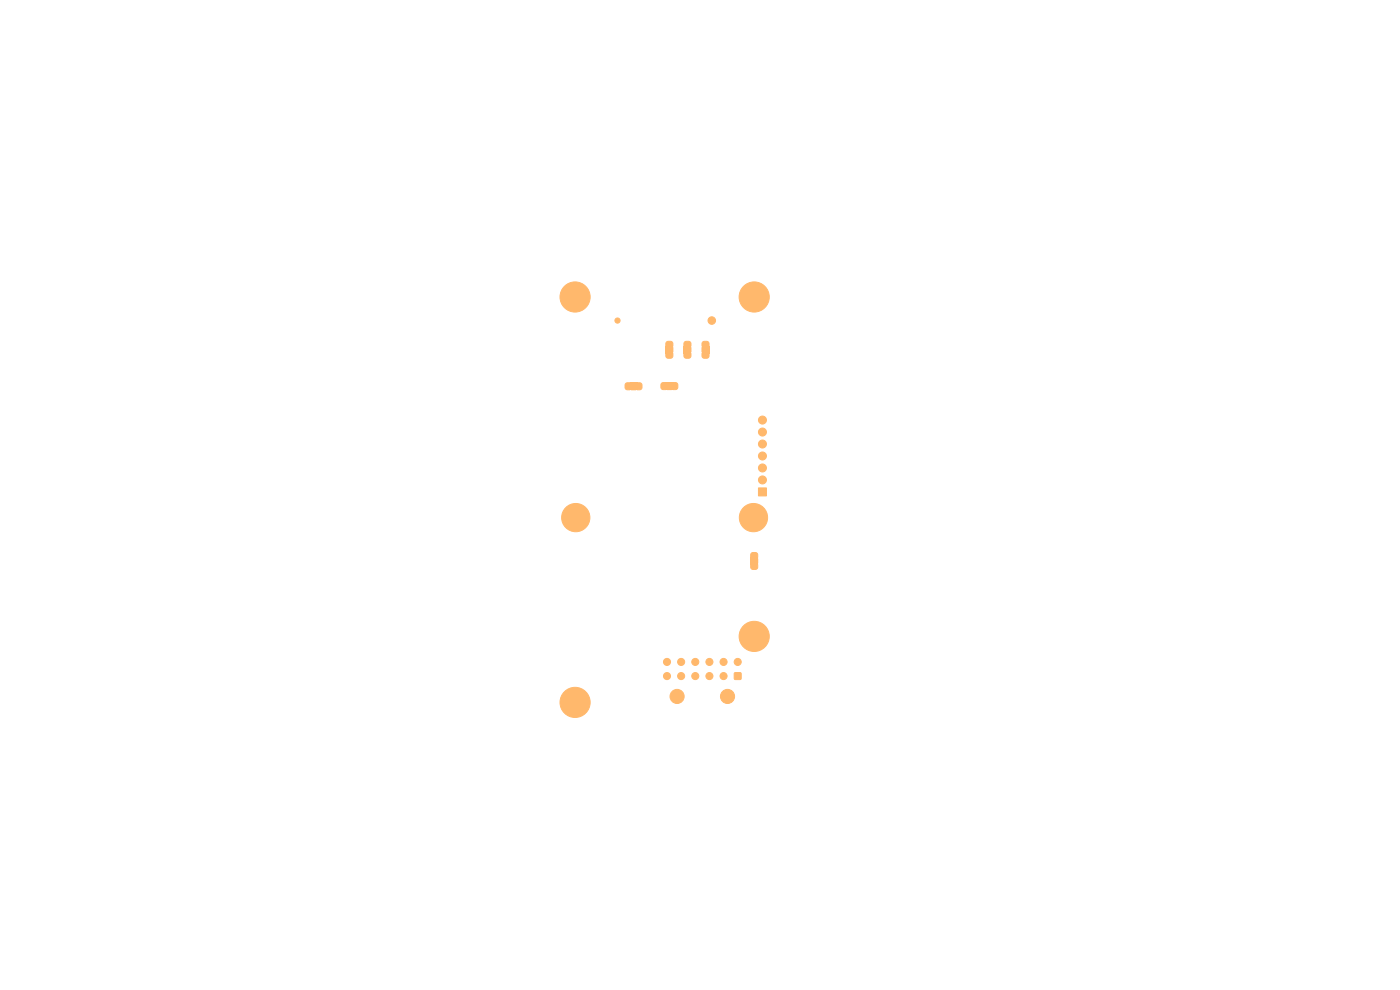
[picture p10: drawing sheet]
<svg xmlns="http://www.w3.org/2000/svg" width="297mm" height="210mm" viewBox="0 0 297 210" stroke-linecap="round" stroke-linejoin="round" font-family="sans-serif">
<g fill="#ffb86c">
<path d="M141.2 73.5h1.6v1.5h-1.6z"/>
<path d="M141.2 81.2h1.6v1.5h-1.6z"/>
<path d="M133.6 81.2h1.5v1.5h-1.5z"/>
<path d="M159.3 118.3h1.4v1.5h-1.4z"/>
<path d="M145.1 73.5h1.5v1.5h-1.5z"/>
<path d="M148.9 73.5h1.5v1.5h-1.5z"/>
</g>
<g fill="#ffb86c" stroke="#ffb86c" stroke-width=".21">
<path d="M160.9 103.5h1.7v1.7h-1.7z"/>
<path d="M155.8 142.7h1.4v1.4h-1.4z"/>
<path d="M141.4 72.6l.3-.2 .9 .1 .1 .3 .1 .7h-1.6z"/>
<path d="M141.2 73.7h1.6v1h-1.6z"/>
<path d="M141.2 75h1.6l-.1 .7-.4 .3h-.7l-.3-.3z"/>
<path d="M140.3 81.3l.3-.1h.6v1.5l-.6-.1-.3-.1z"/>
<path d="M141.5 81.2h1v1.5h-1z"/>
<path d="M142.8 81.2h.7l.3 .3v.7l-.3 .4-.7 .1z"/>
<path d="M132.8 81.3l.8-.1v1.5h-.6l-.3-.2-.1-.9z"/>
<path d="M133.9 81.2h1v1.5h-1z"/>
<path d="M135.1 81.2h.8l.3 .3v.8l-.3 .4h-.8z"/>
<path d="M159.4 117.4l.3-.2 .9 .1 .1 .3v.7h-1.4z"/>
<path d="M159.3 118.5h1.4v1h-1.4z"/>
<path d="M159.3 119.8h1.4v.7l-.4 .3h-.7l-.3-.3z"/>
<path d="M145.2 72.6l.3-.2 .9 .1 .2 .3v.7h-1.5z"/>
<path d="M145.1 73.7h1.5v1h-1.5z"/>
<path d="M145.1 75h1.5l-.1 .7-.3 .3h-.8l-.3-.3z"/>
<path d="M149 72.6l.4-.2 .8 .1 .2 .3v.7h-1.5z"/>
<path d="M148.9 73.7h1.5v1h-1.5z"/>
<path d="M148.9 75h1.5v.7l-.4 .3h-.8l-.2-.3z"/>
<circle cx="122" cy="60.6" r=".4"/>
<circle cx="123.7" cy="61.3" r=".4"/>
<circle cx="120.3" cy="61.3" r=".4"/>
<circle cx="124.4" cy="63" r=".4"/>
<circle cx="122" cy="63" r="3.2"/>
<circle cx="119.6" cy="63" r=".4"/>
<circle cx="123.7" cy="64.7" r=".4"/>
<circle cx="120.3" cy="64.7" r=".4"/>
<circle cx="122" cy="65.4" r=".4"/>
<circle cx="160" cy="60.6" r=".4"/>
<circle cx="161.7" cy="61.3" r=".4"/>
<circle cx="158.3" cy="61.3" r=".4"/>
<circle cx="162.4" cy="63" r=".4"/>
<circle cx="160" cy="63" r="3.2"/>
<circle cx="157.6" cy="63" r=".4"/>
<circle cx="161.7" cy="64.7" r=".4"/>
<circle cx="158.3" cy="64.7" r=".4"/>
<circle cx="160" cy="65.4" r=".4"/>
<circle cx="160" cy="132.6" r=".4"/>
<circle cx="161.7" cy="133.3" r=".4"/>
<circle cx="158.3" cy="133.3" r=".4"/>
<circle cx="162.4" cy="135" r=".4"/>
<circle cx="160" cy="135" r="3.2"/>
<circle cx="157.6" cy="135" r=".4"/>
<circle cx="161.7" cy="136.7" r=".4"/>
<circle cx="158.3" cy="136.7" r=".4"/>
<circle cx="160" cy="137.4" r=".4"/>
<circle cx="122.1" cy="109.8" r="3"/>
<circle cx="161.8" cy="101.8" r=".85"/>
<circle cx="161.8" cy="99.3" r=".85"/>
<circle cx="161.8" cy="96.7" r=".85"/>
<circle cx="161.8" cy="94.2" r=".85"/>
<circle cx="161.8" cy="91.6" r=".85"/>
<circle cx="161.8" cy="89.1" r=".85"/>
<circle cx="154.3" cy="147.7" r="1.5"/>
<circle cx="143.6" cy="147.7" r="1.5"/>
<circle cx="153.5" cy="143.4" r=".75"/>
<circle cx="150.5" cy="143.4" r=".75"/>
<circle cx="147.5" cy="143.4" r=".75"/>
<circle cx="144.5" cy="143.4" r=".75"/>
<circle cx="141.5" cy="143.4" r=".75"/>
<circle cx="156.5" cy="140.4" r=".75"/>
<circle cx="153.5" cy="140.4" r=".75"/>
<circle cx="150.5" cy="140.4" r=".75"/>
<circle cx="147.5" cy="140.4" r=".75"/>
<circle cx="144.5" cy="140.4" r=".75"/>
<circle cx="141.5" cy="140.4" r=".75"/>
<circle cx="131" cy="68" r=".55"/>
<circle cx="151" cy="68" r=".8"/>
<circle cx="122" cy="146.6" r=".4"/>
<circle cx="123.7" cy="147.3" r=".4"/>
<circle cx="120.3" cy="147.3" r=".4"/>
<circle cx="124.4" cy="149" r=".4"/>
<circle cx="122" cy="149" r="3.2"/>
<circle cx="119.6" cy="149" r=".4"/>
<circle cx="123.7" cy="150.7" r=".4"/>
<circle cx="120.3" cy="150.7" r=".4"/>
<circle cx="122" cy="151.4" r=".4"/>
<circle cx="159.8" cy="109.8" r="3"/>
</g>
</svg>
